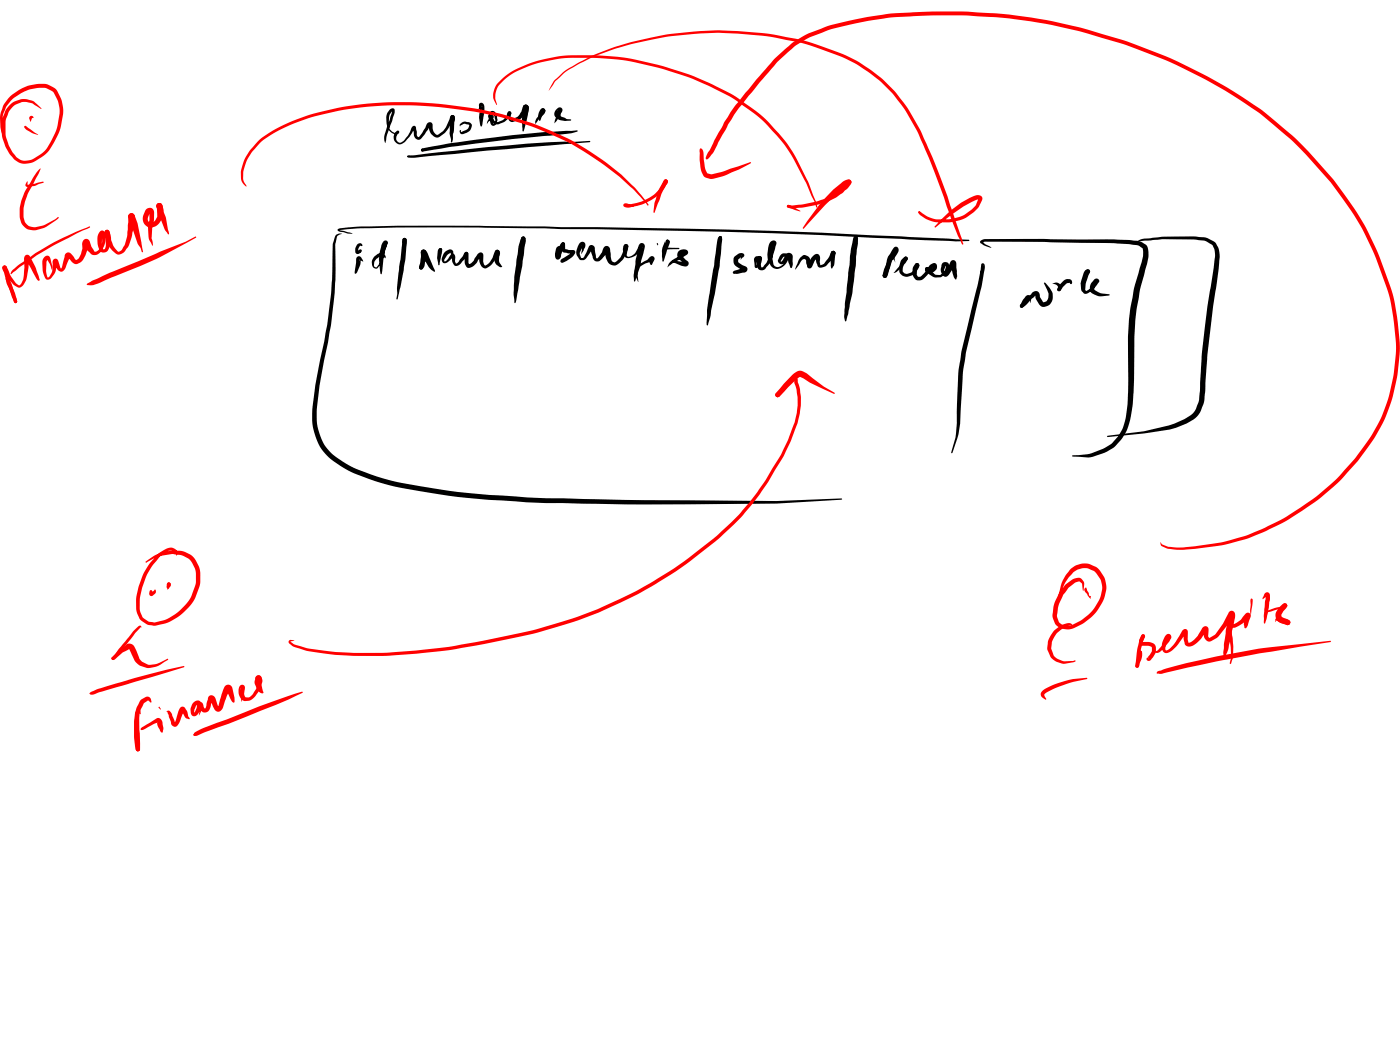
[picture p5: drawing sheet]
<svg xmlns="http://www.w3.org/2000/svg" width="346mm" height="259mm" viewBox="0 0 346 259" stroke-linecap="round" stroke-linejoin="round" font-family="sans-serif">
<g fill="#000">
<path d="M96.3 27.1a.7 .7 0 0 1 .9-.3 .7 .7 0 0 1 .3 1l-2 5.6-.4 1.9a3.1 3.1 0 0 1 0-2.5l1.7-5v-.6l.2 .2-.7 .8-.2 .7v2.8l.9 .9 .5 .2 .6-.2 .3 .2-.5 .9a1.14 1.14 0 0 0 .8 1.5l.4-.1 .8-.5 .9-1.2 .7-1.5a.65 .65 0 0 1 .4-.7 .65 .65 0 0 1 .8 .3l.3 2 .4 .4 .8-1.1 1.2-2.2a.74 .74 0 0 1 .8-.4 .74 .74 0 0 1 .6 .7l.3 1.6 .5 .7 .5 .1 1.4-1 .5-.7 1.4-3 .3-.2 .4 .1 .1 .4-1.5 2.8-.8 1.1-1.6 1.1-.5 .1-.7-.3a2.85 2.85 0 0 1-1.2-2.8l.3 .1-.4 .9-1.6 2.2a1.11 1.11 0 0 1-1.4 .3 1.11 1.11 0 0 1-.6-1.3l-.2-1.5 .3 .2-.6 1-1.5 2.1a1.7 1.7 0 0 1-2.6 .1 1.7 1.7 0 0 1 .3-2.5 .4 .4 0 0 1 .5-.2 .4 .4 0 0 1 .2 .5 .4 .4 0 0 1-.6 .2l-.5 .2-.6-.3-1.2-1.1-.2-1.3-.1-1.7 .2-.9zM100.5 38.6l.5-.2 2.9-.3a545.1 545.1 0 0 1 35.5-3.1l6.2-.2 .2 .2-.1 .1-25.2 2.1-17.9 1.7a2.16 2.16 0 0 1-2-.2zM100.6 38.6l.1-.2 .2 .3-.2 .1zM100.6 38.5h.6l-.5 .3zM104 36.9l.3-.2a273.8 273.8 0 0 1 38.2-4.5l.2 .1-.1 .2a20.6 20.6 0 0 1-6.9 1 325.8 325.8 0 0 0-23.6 2.7l-7.6 1.2-.4-.1zM104.1 36.8l.3-.1 .9 .4-1 .3-.3-.3zM111.4 28.5a.81 .81 0 0 1 .9 .3 .81 .81 0 0 1 0 .9l-.5 4.8-.3 .7-.2-.1-.3-2.2v-2.7zM113.7 30.6l.2-.2a1.22 1.22 0 0 1 1.4-.3l.4 .1a1.04 1.04 0 0 1 .8 .7 1.04 1.04 0 0 1-.3 1.1l-.6 .6-1.1 .5a.63 .63 0 0 1-.8-.2 .63 .63 0 0 1 0-.8l.2 .5 1-.4a1.38 1.38 0 0 0 1-1.3l-1.2-.3-.9 .4-.2 .2-.1-.3zM118.5 25.5a.89 .89 0 0 1 .9 .2 .89 .89 0 0 1 .2 1v1.1l-.5 3.1-.3 .4-.1-.2a6.3 6.3 0 0 1-.3-3v-1.9l.4 .2 .3-.2-.9 .9 .1-1.3zM121 27.6a1.08 1.08 0 0 1 1.2-.1 1.08 1.08 0 0 1 .5 1.1l.1 1.1-.3 1a.83 .83 0 0 1-1.1 .3 .83 .83 0 0 1-.4-1l-.2-.7 .1-.5 .3 .2 .3-.2-.3 .8-1 1 .5-1.6a.64 .64 0 0 1 .3-.9 .64 .64 0 0 1 .9 .4l-.1 2.1 .4-.2 .1-.8-.2-1-.4-.4-.2 .4 .1 .5 .7 .9 .7 .1 1.1-.4a3.1 3.1 0 0 0 1.3-2l.4-.2 .3 .1 .2 .3-.2 .4 .1-.1a4.3 4.3 0 0 1-2.6 2.3 2.09 2.09 0 0 1-2.2-.4 2.09 2.09 0 0 1-.6-2.3zM125.5 27.6l.3-.1 .4 .3-.1 1 .4 .6 1.2-.5 .5-.4 1.2-2.5a.72 .72 0 0 1 1 .2 .72 .72 0 0 1-.2 .9l.2-.2-.7 1.3-1.1 1.2-2.1 .7-.7-.2-.5-.9-.1-.6zM129.3 26a.91 .91 0 0 1 1.1 .2 .91 .91 0 0 1 .2 1.1l-.6 2.8-.8 2.4a11.8 11.8 0 0 1-.2-4.3l.1-1.5 .2 .3-.2-.4z"/>
<path d="M133.7 26.9l.4-.2a.83 .83 0 0 1 .6 .7 .83 .83 0 0 1-.4 .8l-1.4 1.4-.6 1a1.93 1.93 0 0 1 .7-2.1l.5-1.1 .1 .3-.1-.4zM133.6 27l.5-.3 .4 .2 .2 .4-1.4 2.6a2.33 2.33 0 0 1 .3-2.9zM137.4 27a.8 .8 0 0 1 1.3-.3 .8 .8 0 0 1-.2 1.3l-.4 .9-1.2 1.5 .2-.9 .6-1.3v-1a.56 .56 0 0 0 .9 .5l-.5 .5 .5 .6 1.4 .6 .9 .1 .2 .1-.2 .2-1.5 .1-1.3-.3-.8-.6a1.34 1.34 0 0 1 .1-2zM83 58l.7-.3 .8 .1-1.2 .5-.5 2.1a100.5 100.5 0 0 1-1.5 22.1l-.4 2.4a102.6 102.6 0 0 0-2.7 16.7 12.7 12.7 0 0 0 7.2 12.9 54.6 54.6 0 0 0 18.3 5.5 220.5 220.5 0 0 0 35.3 3.1l15.5 .4 37.2 .2 16.1-.6 .2 .1-.2 .2-16 1-32.7 .2-15.1-.2a345.9 345.9 0 0 1-33.4-2 102.6 102.6 0 0 1-17.9-3.6 30.5 30.5 0 0 1-10.9-5.3 14.3 14.3 0 0 1-4.6-13.2 109 109 0 0 1 2.9-16 111.8 111.8 0 0 0 2.1-24zM83.4 56.6l.8-.2 4-.4a1043.2 1043.2 0 0 1 50.3 .1 1734.5 1734.5 0 0 1 97.6 3l3.2 .1 .1 .2-.1 .1-3.2 .1-7.6-.3a1720.2 1720.2 0 0 0-90-2.7 816.4 816.4 0 0 0-52.2 0l-2.6 .3v-.2l2.9 .8 .5 .3-3.2-.6-.5-.3zM99.5 58.9a.72 .72 0 0 1 .8 .1 .72 .72 0 0 1 .2 .9l-.8 7-.8 4-.9 3.1-.1-.2 .2-1.2v-1.8zM128.8 58.6l.4-.2 .4 .1 .1 .4-.1 .3-.3 .1-.2 .3-.3-.6zM128.8 58.5a.84 .84 0 0 1 1 .3 .84 .84 0 0 1 0 1l-2.1 13a3.1 3.1 0 0 1-.5 2.1l-.2-.2-.2-1.9 .2-4.5 1.1-7.5zM138.8 59.9a.72 .72 0 0 1 .8 .3 .72 .72 0 0 1-.1 .9l.1 .6-.1-.2 2 .2a.66 .66 0 0 1 .6 .6 .66 .66 0 0 1-.4 .7l-1.7 1.4-1.2 .5-.3-.1-.1-.3 .2-.4 1.9-1.2 .7-.7 .3 .4-1.6-.2a1.01 1.01 0 0 1-1.2-.6zM164.6 59.2l.6 .1 .1 .3-.4 .5 .1-.3-.4 .2zM164.5 59.3a.61 .61 0 0 1 .9 .5l-1.5 4.7-.2 .1-.1-.1a6.9 6.9 0 0 1 .6-4.9l.3 .4-.2-.4zM177.6 58.4l.3-.1 .3 .1v.6h-.6l-.1-.3z"/>
<path d="M177.5 58.5l.4-.2 .3 .1v.6l.1-.1-.6 6.8-2.3 12.6-.7 2.1-.2-.8 .1-3.2 2.1-13.8a10.8 10.8 0 0 1 .8-4.1zM211 58.3l.6-.3 .3 .8-.6 6.7-.8 7-1.1 5.1-.4 1.6-.2 .2-.1-.2a21.7 21.7 0 0 1 .3-6.9l1.1-10.9 .6-2.6zM280.9 59.5l1.3-.5 4.7-.5 7.8-.1 3.2 .3 2.1 1.1a5 5 0 0 1 1.1 4.3l-.6 5.4a238.8 238.8 0 0 0-2.4 18.7l-.5 8.4a9.9 9.9 0 0 1-2.4 6.7 16.6 16.6 0 0 1-6.3 2.8l-6.3 .9-9.1 .9-.2-.1 .2-.2 9-1.1 6.2-1.4a11.7 11.7 0 0 0 5.9-3.1l.8-1.1 .7-2.2 .5-7.7a148.2 148.2 0 0 1 2.3-19.8l1.2-8-.2-1.7-.7-1.1-1.7-.9-2.6-.4h-7.8zM88.3 60.3a.65 .65 0 0 1 .7-.2 .65 .65 0 0 1 .5 .6l-.6-.1-.4 .8v.7l-.1-.1a.47 .47 0 0 1 .5-.5 .47 .47 0 0 1 .4 .5l-.4 .4-.1-.4 .4 .2-.3 .3a.65 .65 0 0 1-.8 .2 .65 .65 0 0 1-.4-.7l.1-.8zM88.2 63.5a.93 .93 0 0 1 1.4 .7l.1 .4-1-.5v.2l.3-.3-.1 1.5-.7 1.7-.4 .4h-.2l.3-3.6zM94.8 59.6a.62 .62 0 0 1 .9 0 .62 .62 0 0 1-.1 .9l-.6 1.5a8.9 8.9 0 0 1-1.7 4.1 .91 .91 0 0 1-.9 .1 .91 .91 0 0 1-.5-.8 2.18 2.18 0 0 1 .9-2.3l.3-.3a1.31 1.31 0 0 1 2.1 .8l-.1 .2-.4-.4h-1l-.7 .5a1.83 1.83 0 0 0-.7 1.5l.2 .5 .5 .1 .9-1.3 .5-1.6 .4-3.2a.48 .48 0 0 0 .2 .6 .48 .48 0 0 0 .6-.1l-.6 2-.6 4.5-.3 .9-.3-.9-.2-3.2 .6-3.1zM99.5 58.9l.4-.2 .3 .2 .2 .3-1.1 1.6v-1.1zM104 61.9l.6-.3 .5 .2 .2 .5-.5 3.4-.4 .7-.4 .2-.4-.2-.1-.3 .4-.5-.2 .1zM104.1 61.8l.8-.1 .6 .7 1.9 4.6-.1 .2-.7-.5a7.9 7.9 0 0 1-2.2-3.5l-.3-.4 .3 .1-.3-.2-.2-.4zM104.5 63.7a.61 .61 0 0 1 1-.1 .61 .61 0 0 1-.4 1l-.3-.6 .4 .3-.7 1.7-.1-.2-.1 .6-.3 .2a.71 .71 0 0 1-.4-1.2zM108.5 61.4l.5-.1 .2 .4-.1 .3h-.6l-.2-.3zM108.5 61.4l.3-.1a.55 .55 0 0 1 .2 .9l-.2 1-.4-1.4z"/>
<path d="M108.3 61.5l.5-.2 .3 .1 .1 .3-.2 .4 .2-.2-.8 3.6-.5-1.7 .2-1.7zM109.9 62.2a1.21 1.21 0 0 1 2-.2l.1 1-.4 .8-.1-.8-.3-.5a2.65 2.65 0 0 0-1.4 1.5l-.1 .5a.44 .44 0 0 0 .7-.3l.9-1.2a.71 .71 0 0 1 .9-.2 .71 .71 0 0 1 .2 1v.8l.3 .5 .5-.4 1.4-2.1a.61 .61 0 0 1 .9-.3l.1 .4-.1 .3-.3 .1 .2-.1-.5 .9-.8 .7a1.3 1.3 0 0 1-2 .8l-.4-.7-.2-1.3h.5l-.7 .7a1.71 1.71 0 0 1-1.8 .8l-.2-.1a1.68 1.68 0 0 1 .2-2.1zM114.8 62.3l.4-.1a.95 .95 0 0 1 .5 1.3v1.3l.2 .6-.2-.1a2.89 2.89 0 0 0 1.8-1.8l.2-.4a.91 .91 0 0 1 .7-.7 .91 .91 0 0 1 .9 .4v1.8l.2 .7 .3 .3 1.2-1 1.4-2.8 .4-.1 .4 .1 .2 .4-.2 .5-.4 .1 .4-.1h-.2a6.5 6.5 0 0 1-2.8 3.5 1.19 1.19 0 0 1-1.6-.9l-.3-1v-1.3l.2 .3h.4l-.8 .9a2.66 2.66 0 0 1-2.8 1.9l-.5-1.1-.1-2.2 .2 .3-.2-.4zM122.4 61.8l.4-.1a1.05 1.05 0 0 1 .5 1.6v1.3l.7 1.2-.2 .2-1.2-.6-.4-.8-.2-1.2 .2-1 .3 .4-.3-.6zM137.9 60.9h.4v.2l-.4 .1zM137.5 61a.5 .5 0 0 1 .9 0l-.3 .3h.2l-.3 1.4v.7l-.4-.1 .8-2.9 .4-.5h.6l.1 .3-.5 .9-.5 2.1a.77 .77 0 0 1-.7 .9 .77 .77 0 0 1-.7-1l.2-1.5zM143.2 60a.86 .86 0 0 1 1.2 0 .86 .86 0 0 1 0 1.2l-.9 1.6 .3-1.9-.2-.3 .4 .1-.8 1.7 .3 1.3h.5l.3-.3 1.2-2.6a.81 .81 0 0 1 1-.2 .81 .81 0 0 1 .4 .9l.4 2.3h.3l1.1-1.5 .3-.9a.94 .94 0 0 1 1.2-.6 .94 .94 0 0 1 .5 1.3l.3 2a.75 .75 0 0 0 1.1 .5 4.6 4.6 0 0 0 2-3.4l.1-.8 .4-.1a1.04 1.04 0 0 1 .3 1.6 5.3 5.3 0 0 1-3.1 3.7 2.19 2.19 0 0 1-2.2-2.1l-.4-1.7a.53 .53 0 0 0 .9 .1l-1.2 1.7a1.45 1.45 0 0 1-2.1 .7l-.4-.6-.6-2.3a.27 .27 0 0 0 .3 .2 .27 .27 0 0 0 .2-.2l-1.4 2.2a1.19 1.19 0 0 1-1.9 .3l-.6-.9-.1-.8 .4-1.3zM154.2 60.4l.4-.1 .4 .1 .2 .4-.4 2.2 .2 .4a2.15 2.15 0 0 0 1.9-1l.8-1.8a.79 .79 0 0 1 1-.5 .79 .79 0 0 1 .5 1l-1 4.5-1.5 4-.2-.2v-1.5l.5-3.6 .9-3.5a.45 .45 0 0 0 .3 .4 .45 .45 0 0 0 .5-.2l-1.3 1.7a2.75 2.75 0 0 1-2.8 .9l-.5-.6-.3-1.3zM157.1 65.8l2.7-1.6 .7-.8a.65 .65 0 0 1 .8-.1 .65 .65 0 0 1 .3 .8l-.8 1.3-.4-.7v-.9a.48 .48 0 0 0 .2 .5 .48 .48 0 0 0 .5 .1l-1.8 .7-1.7 1.2-.2 .7 .2 2.6-.6-1.2-.3-1.3zM162.3 60l.2 .3-.1 .3-.2-.4zM163.6 61.7l1.3-.5h2.7l.2 .2-.2 .1zM167.6 62a1.47 1.47 0 0 1 2.3 .2l-.3 .7-3.4 2.1-1.4 1a2.98 2.98 0 0 1 2.1-2.3l2.1-1.6-.1 .4 .2 .3h-.6l-.1 .2 .9 1.1a.88 .88 0 0 1 .7 .7 .88 .88 0 0 1-.4 1l-1.3-.2-2-.8-.3-.3 .4-.2 2.9 .5-.1 .4a4.6 4.6 0 0 1-1.9-1.9v-.7z"/>
<path d="M177.6 58.4l.3-.1 .4 .3-.6 2.4-.2-2.3zM181.4 63.4l.6-.5a1.01 1.01 0 0 1 1-.4 1.01 1.01 0 0 1 .8 .7l-.9 1 .2-1.2 .1 .4-1 .8 .1-.2 .1 .8 1.2 .8a1.06 1.06 0 0 1 1 .8 1.08 1.08 0 0 1-1.4 1l-1.9 .2-.3-.3 .4-.4 1.7-.6h.5l-.1 .2 .2 .3a5.2 5.2 0 0 1-2.4-1.6l-.2-1.2zM186.4 63.5a.54 .54 0 0 1 .9 0 .54 .54 0 0 1-.1 .8l-.5 .5-.2-1 .2 .2h.3l-.1 .2-.1 1.5-.1-.1 .3-.8-.1-.9 .2-.5 .4-.2a1 1 0 0 1 .5 1.6 1.5 1.5 0 0 1-1.5 1.3l-.3-2zM190.3 59.7a.8 .8 0 0 1 1.2-.2 .8 .8 0 0 1 .1 1.2 10.1 10.1 0 0 1-2.5 5.6 1.12 1.12 0 0 1-1.1 .5 1.12 1.12 0 0 1-.9-.8l-.2-.3a2.27 2.27 0 0 1 .4-2.4l.7 .1 .2 .5-.3 .7v1.3h.6a5.7 5.7 0 0 0 1.6-3.2l.5-2.7a.58 .58 0 0 0 .7 .6l-.6 2.8 .3 1.7a1.31 1.31 0 0 0 1.1 .9 1.31 1.31 0 0 0 1.3-.7l.6-1v-1l-.5 .1-.8 1 .2 .2 .1-.1 .9-1.2a.95 .95 0 0 1 1.5-.7l.3 .6 .1 2-.2 .8-.2 .2-.8-1.8v-1.1l.1 .3 .3-.1a3.1 3.1 0 0 1-2.1 1.7l-.5-.2a.74 .74 0 0 1-.1-1.1l.5-.9 .7-.4 1 .2 .2 1a2.92 2.92 0 0 1-3.7 2.4l-.4-.3a4.3 4.3 0 0 1-1.1-3.5l.3-1.8zM197.7 63.6l.6-.6h.6a1.44 1.44 0 0 1 1.2 1.6l.2 1a.41 .41 0 0 0-.7-.2l.5-1.3a1.69 1.69 0 0 1 2.1-1.2 2.36 2.36 0 0 1 .3 1.9v.7l1-.3 1.1-1.5 .7-1.6 .5-.2 .4 .2 .1 .4-.1 .4v-.1l-1.4 2a2.47 2.47 0 0 1-2.4 1.3l-.4-.3-.4-1-.2-1.2 .4 .2-.6 .6-.5 1a.73 .73 0 0 1-.6 .9 .73 .73 0 0 1-.8-.6l-.3-1.5-.5-.3 .3-.1-.8 .4-1.6 2.4 .8-2.3zM205.3 62.1l.5-.2 .3 .2 .2 .4-.3 2.8-.6 1.1-.2-.6-.2-2.5zM220.8 61.1a.76 .76 0 0 1 1 .1 .76 .76 0 0 1 0 1l-1.3 2-.2-.1 .6-2.3 .3 .2 .4-.2-1 1.7-1.5 4.6v-.1l-.2 .5-.4 .1-.4-.1-.1-.6 .4-1.6 1.3-3.3zM223.3 63.5l.4-.1a.84 .84 0 0 1 .4 .7 .84 .84 0 0 1-.4 .8 6.5 6.5 0 0 1-3 2.5l2.3-2.9zM219.7 62.9a.75 .75 0 0 1 .9-.1 .75 .75 0 0 1 .3 .9l.2 1.1-1-1.5 .3 .2-.3 .7-.8 3.3a.92 .92 0 0 1-1.2 1l-.1-.4 .7-2.2 .4-2zM222.7 64l.9-.6 .4 .1 .2 .3-.9 1.1-.3 1.3-.1 .9 .4 .3 .5 .2 1.1-.2a2.61 2.61 0 0 0 1.1-1.8v.2l.1-.7 .4-.1a.93 .93 0 0 1 .5 .8 .93 .93 0 0 1-.4 .8 2.98 2.98 0 0 1-2.7 1.8 1.94 1.94 0 0 1-1.8-2.8zM226 65.2l.5-.2 .4 .1 .1 .4-.6 1.1v1.2l.3 .6 .9-.3 .8-.8 1.1-1.7a1.08 1.08 0 0 1 1.8-.2 1.34 1.34 0 0 1-.6 1.6l-1 .4a.97 .97 0 0 1-1.3-1l.2-.3 .4-.2 .4 .2 .1 .4v-.2l.1 .2-.3-.1 .8-.1 .4-.3-.1-.2 .4 .1-.5 .3-.5 .6a4.1 4.1 0 0 1-2.6 2.4 1.5 1.5 0 0 1-1.8-1.5v-1.5zM228.6 66.1l.4-.2 .3 .2 1.6 1.7 1.3 .1 1.1-1 .2-.8v-.6l-.3 1.2 .3 .8 1.2-2.8a.77 .77 0 0 1 1-.4 .77 .77 0 0 1 .5 .9l.2 3.1-.4 .8-.4-.6-.3-.9-.4-2.4a.52 .52 0 0 0 .9 0l-1.4 2.5a.9 .9 0 0 1-.8 .7 .9 .9 0 0 1-.9-.6l-.3-.8-.1-.7a1.39 1.39 0 0 1 1-1.6 .82 .82 0 0 1 1.1 .8l-.1 .7-.4 1-1.2 1a2.9 2.9 0 0 1-2.6 0l-1.6-1.4-.1-.3z"/>
<path d="M242.4 65.1a.61 .61 0 0 1 .7 .2 .61 .61 0 0 1 .1 .7l-.8 4.8-3.9 16.2-.3 2.3a39.6 39.6 0 0 0-.7 8.1l-.2 2.6a28.4 28.4 0 0 1-2.1 11.8l-.2 .2-.1-.2a22.8 22.8 0 0 0 1.4-10.3v-1.5a59.4 59.4 0 0 1 .8-10.9l.3-2.3 4-16.2 1-5 .3 .2 .2-.2-.7 1.8zM242.1 59.5l1.1-.5h14.6a151.3 151.3 0 0 0 15.5 .1l6.4 .3a4.1 4.1 0 0 1 3.6 1.5 7.5 7.5 0 0 1-.2 4.9l-.6 2.3a42.5 42.5 0 0 0-1.8 7.9l-.4 3.3-.2 7.3a89.8 89.8 0 0 1-.8 15.9l-.5 2.2a10.1 10.1 0 0 1-2 3.9l-1.7 1.8a14.6 14.6 0 0 1-5.8 2.5l-4.4-.1-.2-.2 .2-.2a15.1 15.1 0 0 0 9.6-2.8l1.5-1.7a15.1 15.1 0 0 0 2.5-8.3l.1-10.7a61.9 61.9 0 0 1 3.1-23.5l.6-2.1v-1.9l-1.6-.9-5.6-.4-26.2-.4h-5.7l-.6 .2-.1-.3 .8 .7 1.5 .9-2.1-.8a.69 .69 0 0 1-.6-.9zM254.9 72.3a1.12 1.12 0 0 1 1.4-.3 1.12 1.12 0 0 1 .5 1.4l.9 1.3 .7-.3 .4-.8 .1-1.1-1.1-2.5 .1-.3 1.3 1.4 .7 1.3a3.1 3.1 0 0 1-.3 2.4l-.5 .6-.8 .3a1.47 1.47 0 0 1-2-1.1l-.5-.9-.2-.8 .2 .1-1.1 .9-1.6 1.7-.7 .4-.4-.1v-.6l.9-.8zM253.3 73.1a.8 .8 0 0 1 1.1-.1 .8 .8 0 0 1 .2 1.1l-.2 .7-.2-.8-.3-.4 .1 .1-1.3 2.1-.4 .2-.3-.1-.1-.6zM259.8 70a1.56 1.56 0 0 1 2.1 .3l.2 .6a.94 .94 0 0 1-.6 1l-.3-.1-.1-.3 .2-.7-.2-.3zM262.5 69.5l.8-.5 .8-.1a.7 .7 0 0 1 .6 .5 .7 .7 0 0 1-.2 .8l-.5-.4 .1 .1h-.6l-1.1 1.1a.9 .9 0 0 1-1.2 .8l-.1-.3 .1-.4zM268.2 66.6l.4-.1 .4 .1 .2 .5-1.5 2.4-.8 .5zM268 66.7l.6-.2 .4 .1 .2 .5-1.1 3-.2 1.3 .3 .5a5.1 5.1 0 0 0 2.5-2.7 .29 .29 0 0 0-.1 .4 .29 .29 0 0 0 .4 .1l-.6 .9-.2 .9 1.6 .9 2.1 .3 .2 .1-.2 .2-1.8 .2a3.9 3.9 0 0 1-2.7-1l-.3-.7a2.29 2.29 0 0 1 .5-1.8l.5-.6a.69 .69 0 0 1 1.1-.2 .69 .69 0 0 1-.1 1.1 4.6 4.6 0 0 1-3.2 2.5l-.5-.4a3.9 3.9 0 0 1-.2-3.3l.4-1.5z"/>
<circle cx="104.3" cy="37" r=".35"/>
<circle cx="111.7" cy="28.9" r=".51"/>
<circle cx="129.8" cy="26.6" r=".72"/>
<circle cx="134.1" cy="27.3" r=".6"/>
<circle cx="99.9" cy="59.2" r=".5"/>
<circle cx="129.2" cy="58.9" r=".51"/>
<circle cx="104" cy="66.1" r=".5"/>
<circle cx="104.6" cy="62.3" r=".67"/>
<circle cx="139.1" cy="60.2" r=".43"/>
<circle cx="187.5" cy="63.9" r=".65"/>
<circle cx="205.8" cy="62.5" r=".58"/>
<circle cx="218.5" cy="68.1" r=".57"/>
<circle cx="223.7" cy="63.8" r=".49"/>
<circle cx="226.5" cy="65.5" r=".54"/>
<circle cx="229" cy="66.5" r=".56"/>
<circle cx="252.3" cy="75.6" r=".45"/>
<circle cx="261.5" cy="71.5" r=".43"/>
</g>
<g fill="#f00">
<path d="M36 138.7l.3-.3a11.3 11.3 0 0 1 6.3-2.5l2.8 .3a5.6 5.6 0 0 1 3.9 4.4 11.9 11.9 0 0 1-6.3 12.3l-2.1 1-2.8 .6-1.7-.3-1.9-1.3a7.1 7.1 0 0 1-.9-5 17.1 17.1 0 0 1 6.3-11.8l1-.5a1.76 1.76 0 0 1 2.9 1.1l-.3 .6v-.8l-.3-.3a1.65 1.65 0 0 0-1.9 0 13.2 13.2 0 0 0-5.1 6 15.1 15.1 0 0 0-1.6 8.8l.8 1.6 1.3 .9 1.4 .2a12.4 12.4 0 0 0 10.3-10l-.1-2.9-1.3-2.4-.5-.5-1.4-.7-2.6-.4a11.3 11.3 0 0 0-6.3 2.1l-.3-.1z"/>
<path d="M33 155.8l1.2-1.2 .4-.1 .3 .1v.4l-.3-.2-5.6 7.1-.8 1h-.6v-.6z"/>
<path d="M29.6 160.3l1.4-1a1.35 1.35 0 0 1 2.2 .5l1.3 3 .5 .6 1.6 .7a7 7 0 0 0 4.7-1.4l.2 .2a9.1 9.1 0 0 1-4.7 2.1l-2.3-.7a3.4 3.4 0 0 1-1.5-1.7l-1.1-2.4-.2 .2a8.7 8.7 0 0 0-3.5 2.5h-.5l-.2-.3 .1-.3h.5l-.3-.1z"/>
<path d="M37 145.8h.5l.2 .7-.2-.2h-.2l1-.8 .2 .2v.7l-.7 .6a.57 .57 0 0 1-.6 .1 .57 .57 0 0 1-.4-.6z"/>
<path d="M41.5 143.9h.5l.2 .6-.5 .8-.4 .3-.1-1.2z"/>
<path d="M41.4 144l.3-.2 .4 .2-.1 .7-.2 .1-.5-.3z"/>
<path d="M22.3 170.9l1.9-.8 2.2-.6a209.3 209.3 0 0 1 19-5l.2 .1-.2 .2-22.1 6.6a.93 .93 0 0 1-1.3-.1z"/>
<path d="M33.7 175.5l.3-.1a.48 .48 0 0 1 .5 0 .48 .48 0 0 1 .2 .5v.5l-.6-.4 .3 .2 .2 8.8-.2 .4-.3 .2-.4-.2-.2-.4-.2-4.9 .1-3.7z"/>
<path d="M34.7 172.9l1.2-.7a.92 .92 0 0 1 1.4 .4l.1 .8-.1 .1-.8-.5-1 .6-1 2.6a31.2 31.2 0 0 0-.1 7.8l.2 1-.2 .4-.3 .2a1.42 1.42 0 0 1-.8-1.6 20.6 20.6 0 0 1 .5-9.3z"/>
<path d="M34.9 179.8l.6-.1-.4 .6-.4-.3z"/>
<path d="M34.9 179.8l3.5-2.2a1.1 1.1 0 0 1 1.3-.1 1.1 1.1 0 0 1 .4 1.3l.2 1.2-.1 .7-.2 .2-.4-.3-.6-1.3-.3-.9h.3l-.9 .3-2.7 1.5h-.6z"/>
<path d="M41.1 175.6a.87 .87 0 0 1 .9 0 .87 .87 0 0 1 .5 .8l.6 2 .2 .2h-.2l1-3.2a.89 .89 0 0 1 .8-.9 .89 .89 0 0 1 1 .7l.4 .7 .1 1a.42 .42 0 0 1 .4 .3 .42 .42 0 0 1-.1 .4l-.9-.3-1.2-1.7 .4 .2 .5-.2-.8 1.7a2.13 2.13 0 0 1-1.7 2.2 1.22 1.22 0 0 1-.8-1.3l-.8-2.3z"/>
<path d="M47.8 173.5a1.15 1.15 0 0 1 1.4-.5 1.15 1.15 0 0 1 .6 1.4l-.1 1.2-.6 1.1 .1-.7a2.27 2.27 0 0 0-.4-2.2l.1 .1-.5 .4-.4 .9v.9l.6-1.3 .1-.6a.84 .84 0 0 1 1-.8 .84 .84 0 0 1 .6 1.1l.2 .5 .2-.1 .6-2.2a.94 .94 0 0 1 .9-1 .94 .94 0 0 1 1 .8l.8 2.2h-.3l1.7-5a1.05 1.05 0 0 1 1-.6 1.05 1.05 0 0 1 1 .7l.5 2.5v1l-.2 .2-.5-.4-1.3-2.8a.45 .45 0 0 0 .4 .3 .45 .45 0 0 0 .4-.2l-.7 1.4-.9 2.9a1.12 1.12 0 0 1-.9 1 1.12 1.12 0 0 1-1.2-.5l-1-2.3h.4l.1-.3-.4 1.6a1.52 1.52 0 0 1-2.1 1.6l-.6-.7-.3-.8a.51 .51 0 0 0 .7 .1l-.1 .4a2.59 2.59 0 0 1-1.7 2.1 .93 .93 0 0 1-.9-1.1v-1z"/>
<path d="M59.3 169.3a.83 .83 0 0 1 1.1 .2 .83 .83 0 0 1 0 1l-.3 1.6-.5 1.2a7.3 7.3 0 0 0-.1-3.3l-.1 .1a.52 .52 0 0 0 .9 0l-.1 1 .2 .8 .2 .3h.6a1.48 1.48 0 0 0 1.3-.8l.8-1.4 .3-1.7-.2-.2 .4 .2a.78 .78 0 0 1-.7-.9 .78 .78 0 0 1 .9-.7 .78 .78 0 0 1 .7 .9v1l-.5 1.6-.6 .9a3 3 0 0 1-3.5 1.9 2.75 2.75 0 0 1-.8-3.7z"/>
<path d="M63.3 167a.76 .76 0 0 1 1.1 0 .76 .76 0 0 1-.2 1.2l.4-.5-.2 .9v-.2l.7 2.5-.3 .3-.6-.2-.5-.5-.8-1.6v-.7z"/>
<path d="M47.9 181.2l.6 .1-.3 .4-.4-.1z"/>
<path d="M48 181l2.3-1.3 13.7-5.2 8.9-3.2 1.7-.5 .2 .1-1.7 .9a346.6 346.6 0 0 1-22.7 9.1l-2 .9-.6-.2-.1-.2z"/>
<path d="M71.4 158.2l.4-.2 .9 .2-.9 .2 .4 .4a22.4 22.4 0 0 0 7.7 1.9 116.7 116.7 0 0 0 28.5-.7l10.9-1.8a139.2 139.2 0 0 0 29.3-8.2 101.9 101.9 0 0 0 34.7-23.9l3.7-4.5 2-3 3.4-5.5a44.6 44.6 0 0 0 4.4-11.2l.2-3.1a14.6 14.6 0 0 0-.9-4.6l-.1-.7 .2 .1-3.7 4.3-.5 .2-.4-.2-.1-.4 .1-.4 .6-.1-.3 .1 3-3.5a1.16 1.16 0 0 1 1.7-.7l.4 .7v.8a14.7 14.7 0 0 1 .7 6.2 26.1 26.1 0 0 1-2.4 8.3l-1.8 3.9-2.1 3.2a62.8 62.8 0 0 1-18.6 20.7 110.4 110.4 0 0 1-47.5 21.1 149.5 149.5 0 0 1-42.6 3.9l-2.9-.4a20.8 20.8 0 0 1-7.8-2l-.7-.6z"/>
<path d="M195.7 92.5a2.61 2.61 0 0 1 2-1l.2 .1a6.2 6.2 0 0 1 2.8 1.8l2.8 2.1 2.6 1.5 .1 .1-.3 .2a51.7 51.7 0 0 1-8.3-4.2h-.2a13.5 13.5 0 0 0-3.8 3.7l-1.2 1.2-.4 .1-.4-.2-.2-.4 .2-.5z"/>
<path d="M264.3 140.6a5 5 0 0 1 6.3-.6 6.6 6.6 0 0 1 1.5 8.9 12.2 12.2 0 0 1-8.4 6.5 3.4 3.4 0 0 1-3.8-3.8l.5-2.8 1.2-2.5 .6-.7a6 6 0 0 1 2.4-2.4 1.89 1.89 0 0 1 2.6-.2l.3 .5a2.64 2.64 0 0 1 0 2.5l-.3-1.9-.7-.5-1 .3-1.6 1.2-1.3 1.8-1.1 2.4-.5 2.8 .5 1.5 .8 .6a3.3 3.3 0 0 0 2.9-.1 10.9 10.9 0 0 0 7-9.4 5.4 5.4 0 0 0-1.9-3.6l-.2-.1a3.9 3.9 0 0 0-2.6-.7l-1.3 .3-1 .6-1.3 1.4a16.3 16.3 0 0 0-2.3 4.7l-.2-.2a10.3 10.3 0 0 1 2.3-5.7z"/>
<path d="M260.3 155.7l.9-.7a3.5 3.5 0 0 1 3.4-.9l.3 .5-.6-.2-1.3 .5-1.8 1.3a5.3 5.3 0 0 0-1.5 3.2l-.1 .8 .6 1.6 .9 .9 1.6 .6 2.2-.1 .6-.1 .1 .1-.6 .4-2.3 .3-2.2-.7a3.8 3.8 0 0 1-1.8-2.6l-.1-.3a5.9 5.9 0 0 1 1.7-4.6z"/>
<path d="M267.9 145.2l.3-.1 .1 .1 1.1 2.6-1.5-1.8-.1-.4z"/>
<path d="M257.4 170.6l2.2-1.3 2.5-.9a19.7 19.7 0 0 1 6.3-1l.1 .1-.1 .2-3.3 .7a18.9 18.9 0 0 0-7.2 3.1l.5 1.2-.2 .1-.6-.4a1.05 1.05 0 0 1-.2-1.8z"/>
<path d="M281.3 160.7l.5 .1 .2 .3-1.1 1.2-.1-.1 .1-.7z"/>
<path d="M281.2 160.8l.3-.2 .4 .3a7.9 7.9 0 0 1-.6 3.6l-.5 .4-.3-.1-.1-.3 .2-.4-.2 .1z"/>
<path d="M282 156.7l.3-.1a.76 .76 0 0 1 .2 1.3l-.8 2.5-.5 4.1-.1 .3-.3 .1-.4-.2-.1-.3 .5-3.9 .5-2.2z"/>
<path d="M282 156.7l.6 .1a1.77 1.77 0 0 1-.4 1.5v.5l-.3-.3h1.5a1.7 1.7 0 0 1 2 1.5v1.1l-.5 .9a1.57 1.57 0 0 1-1.4 1.2l-.4-.3 .1-.4 .2-.1 .2 .2-.1-.3 .9-1.5v-1l-.8-.3h-1.3a.96 .96 0 0 1-1-.4 .96 .96 0 0 1 0-1.1z"/>
<path d="M288 156.8a.75 .75 0 0 1 1 0 .75 .75 0 0 1 0 1l-1.4 2.1-1.1 1a1.24 1.24 0 0 1-1.6 .1l1-.4 .8-.9 1.6-2.6-.1 .4 .6 .1-1 1.7v1.1l.3 .2a5.5 5.5 0 0 0 2.4-2.4l1.3-2.2a.79 .79 0 0 1 1-.6 .79 .79 0 0 1 .5 1.1l.2 2.3-.1-.1 .6-.1 .9-.7 .8-.9 1-1.6a.89 .89 0 0 1 1.1-.7 .89 .89 0 0 1 .6 1.2l-.1 1.2 .3 .4 1.6-1a21.4 21.4 0 0 0 3.1-5 .9 .9 0 0 1 1.1-.6 .9 .9 0 0 1 .6 1.2l-1.7 8.3-.9 2.4-.3-1.6 .1-2 1.3-7.4a.63 .63 0 0 0 .4 .5 .63 .63 0 0 0 .7-.2l-3.6 5-1.8 1.2a1.33 1.33 0 0 1-1.9-1.3l-.1-1.6 .3 .4h.4a7.2 7.2 0 0 1-4 3.9 1.06 1.06 0 0 1-1.4-1.1l-.3-2.6 .3 .3 .3 .1-1.6 2.4a4.7 4.7 0 0 1-3.3 2.5l-.3-.1a1.15 1.15 0 0 1-.6-1.1 4.2 4.2 0 0 1 1-3.3z"/>
<path d="M303.3 154.3l.2-.1a2.59 2.59 0 0 0 2.4-.7l.5-.5 .9-1.1a.81 .81 0 0 1 1-.6 .81 .81 0 0 1 .5 1.1l-.6 1.7a.88 .88 0 0 1-.8 1l-.2-1.2 .3-1.9a.58 .58 0 0 0 .9 .6 6.8 6.8 0 0 1-4.2 2.4l-.4 .1 .3-.3v.9l.5 3.9-.1 2.7-.7 1.7-.1-.2 .3-1.3-.1-2.7-.7-3.9-.1-1.1z"/>
<path d="M308.9 147.9h.3a1.23 1.23 0 0 1 .1 1.4l-.4 2.5-.2-1.1 .1-2.6 .3 .1-.3-.2z"/>
<path d="M312.4 146.5a.72 .72 0 0 1 .9-.2 .72 .72 0 0 1 .3 .9l-.5 4.2-.8 2.6-.2-.3v-1.9l.5-4.8 .3 .2-.1-.1-.6 .6a.22 .22 0 0 1-.3 .2 .22 .22 0 0 1-.1-.4z"/>
<path d="M317 149l.3-.1 .4 .2 .2 .5-.5 .6a9.2 9.2 0 0 0-2.5 3.4h-.1a9.1 9.1 0 0 1 2-4v-.3z"/>
<path d="M316 149.9l.9-.8 .4-.2 .4 .2a1.55 1.55 0 0 1-.8 1.8l-.5 .9 .1 .5 .4 .2a2.18 2.18 0 0 1 1.8 1.2l-.2 .5-.5 .2a3.7 3.7 0 0 1-2.8-1.5 2.53 2.53 0 0 1 .8-3z"/>
<path d="M315 152.8l.5-.1 2.8 .4 .4 .6-.2 .5-.8 .1-2.7-1.1z"/>
<path d="M312.4 151.1l2.7-1 1.5-.2 .2 .2-.4 .2-4.1 1.1z"/>
<path d="M285.7 165.9l1.6-.6a133.1 133.1 0 0 1 15.5-3.6l5.6-1.1a101.5 101.5 0 0 1 12.8-1.6l7.3-.8 .2 .2-.1 .2a462.6 462.6 0 0 0-40.2 7.4l-2.1 .4h-.5l-.2-.2z"/>
<path d="M191.3 14.5l2.3-2.1a19 19 0 0 1 7-4.5 67.6 67.6 0 0 1 18.2-4.4 138.9 138.9 0 0 1 57.8 6.2 127.5 127.5 0 0 1 36.1 18.4 94.5 94.5 0 0 1 25.2 29.3 94.7 94.7 0 0 1 6.5 17.5l.6 3.4a42.9 42.9 0 0 1-10.5 36.4 61.8 61.8 0 0 1-24.4 17.5 51.2 51.2 0 0 1-15.7 3.4l-3.3 .2-2.7-.3-1.6-.7-.3-.9 .5 .5 1.4 .6 2.4 .2a55.4 55.4 0 0 0 31.6-10.8 55 55 0 0 0 12.1-11.1 41.1 41.1 0 0 0 8.7-16.4 42.6 42.6 0 0 0 .6-20.1 40.4 40.4 0 0 0-3.2-10.8 66 66 0 0 0-11.3-20.1 97.9 97.9 0 0 0-31.5-26.2 136.1 136.1 0 0 0-72.4-15.7 88.3 88.3 0 0 0-19.9 3.1l-4.6 1.7a18.4 18.4 0 0 0-6.6 4.3l-2.4 2.2-5.8 7a49.5 49.5 0 0 0-6.3 8.5l-3.7 6.9-1.2 1.5-.3 .2-.3-.1v-.3l.5-1.3 4.1-7.7a92.7 92.7 0 0 1 8.6-11.1z"/>
<path d="M172.8 36.8l.3-.1a1.92 1.92 0 0 1 .7 2l.4 3.3 .5 .8 .9 .2 3-.7 6.7-2.3 .2 .2a33.7 33.7 0 0 1-6.5 3.2l-3 .8-1.6-.3a2.78 2.78 0 0 1-1.4-2.7l-.2-1.8z"/>
<path d="M2.6 23.7a11.1 11.1 0 0 1 8.8-2.9l2.2 1a8.5 8.5 0 0 1 1.9 7 16.4 16.4 0 0 1-4.6 9.6l-1.9 1.2a4.4 4.4 0 0 1-6.5-1.4l-.7-1.2a10.5 10.5 0 0 1-1.3-6.9l.5-2a5.2 5.2 0 0 1 3.1-3.2l1.8-.5 2.1 .5 2.2 1.9-.1 .1-2.1-1.4-1.4-.3h-1.2l-1.4 .6a4.9 4.9 0 0 0-2.2 2.8l-.4 1.1a10.1 10.1 0 0 0 .6 5.6l1 2.2 1.2 1.4a3.6 3.6 0 0 0 4.8-.2l1.6-1.1a15.6 15.6 0 0 0 4.1-10.8l-.4-2-1.2-2.1a4.5 4.5 0 0 0-3.9-1 10 10 0 0 0-7.8 5l-.6 1.3-.2 1.1-.1 2.8 .4 1.3-.2 .2-.6-2v-3.1l.8-2.5z"/>
<path d="M9.6 41.9l.4-.3-.5 1.3-2.6 4.9-.6 1.6a9.1 9.1 0 0 0-.2 5.4 2.48 2.48 0 0 0 2.7 1.3 10.2 10.2 0 0 0 5.1-2.2l.4-.3 .2 .1-.7 .8a9.5 9.5 0 0 1-5.1 2.4 3.4 3.4 0 0 1-3.8-3.5v-2.4l1-3.2 2.3-3.9z"/>
<path d="M6 31.1h.4l3 2.1-1.7-.5a3.2 3.2 0 0 1-1.8-1.4z"/>
<path d="M7.4 28.8a.55 .55 0 0 1 .5-.2 .55 .55 0 0 1 .4 .4l-.4 .1-.4 1-.3-.9z"/>
<path d="M6.7 44.8l.1 .1v.8l3.8-.9 .2 .2-2.1 .9-.8 .1a1.06 1.06 0 0 1-1.6-.4z"/>
<path d="M3.1 66.7l2.1-1.7a66.8 66.8 0 0 1 16.6-9l.3-.1 .2 .1-.3 .3a87.5 87.5 0 0 0-16.5 9.2l-2.8 2.2-.1-.2z"/>
<path d="M1.5 68.6a3.4 3.4 0 0 1 1.5 2.2l.7 1.7 .6 2a.5 .5 0 0 1-.7 .2 .5 .5 0 0 1-.3-.6l-1.6-4-.4-1.3z"/>
<path d="M.9 65.6l.6 .1 .1 .7v-.2l.3 .8 .5 1.9 1.8 5.5-.1 .4-.2 .1-.4-.3-.6-1.3-2.3-6.7v-.6z"/>
<path d="M.8 65.7l.3-.1 .5 .2a13.2 13.2 0 0 0 2.3 4.1l.8 .6 .2-.1a4 4 0 0 0 1-2.9v-3.6a.81 .81 0 0 1 .5-.9 .81 .81 0 0 1 1 .4l1.5 3 .9 2.6-.1 .3-.4-.1-.3-.4-2.7-4.8a.54 .54 0 0 0 .9-.1l-.4 3.7a3.8 3.8 0 0 1-1.9 3.4l-.7-.2a8.7 8.7 0 0 1-3.5-4.4l.3 .2-.4-.5z"/>
<path d="M11 63.4a.83 .83 0 0 1 1-.2 .83 .83 0 0 1 .5 .8l.4 1.6-.1 1-.5-1.4-.8-1.2 .3 .1-.3 .6-.1 2.3 .4 1.5 .4-.2 .6-1.1 .2-2a.82 .82 0 0 1 .2-1.1 .82 .82 0 0 1 1.1 .1l.8 2.2 .9-3.3a.93 .93 0 0 1 .8-.8 .93 .93 0 0 1 .9 .6l1.1 1.4 .7-.6a5.5 5.5 0 0 0 .8-3.4 1.01 1.01 0 0 1 .8-1.3 1.01 1.01 0 0 1 1.2 1l.3 .9 .8 1.2a1.23 1.23 0 0 0 1.2-.7 3.4 3.4 0 0 0 .2-3.6l.7 .2a5.1 5.1 0 0 0 0 3.6l.4-.1 .2-.9-.1-2.7-.2-.5 .2-.5 .4-.2 .6 .4 .2 .5-.1 2.9a1.59 1.59 0 0 1-2 1.8 4.2 4.2 0 0 1-.2-5.3 1.05 1.05 0 0 1 1.2 1.3 4.4 4.4 0 0 1-2.4 4.7h-.8l-.4-.3-1.1-1.1-.6-1.3a.61 .61 0 0 0 1 0 6.2 6.2 0 0 1-2.1 4.6 1.7 1.7 0 0 1-2.5-.9l-.6-.5 .4 .1 .2-.3-1 2.8a1.1 1.1 0 0 1-.9 1 1.1 1.1 0 0 1-1.2-.7l-.8-1.6a.5 .5 0 0 0 .9 0l-.5 2.3-.9 1.4a1.03 1.03 0 0 1-1.2 .6 1.03 1.03 0 0 1-.8-1.2l-.3-1.1-.1-2.1 .2-.7z"/>
<path d="M26 56.9l.4-.2 .4 .1 .2 .4 .4 1.9a5.3 5.3 0 0 0 1.7 3l.9-.3 .9-1.6 .5-2.2 .3-4.7 .3-.5 .5-.1a.8 .8 0 0 1 .7 1l.1-.2-.1 1.2-.6 3.5-.7 2.3a3.9 3.9 0 0 1-2.4 2.4l-.5-.1a6 6 0 0 1-2.7-3.4l-.5-2z"/>
<path d="M31.9 52.9l.6-.2 .5 .2 1 2.2 1.3 7-.1 .2-.5-1-.7-1.1-2.3-6.4 .4 .4a.8 .8 0 0 1-.2-1.3z"/>
<path d="M36.1 51.7a1.12 1.12 0 0 1 1.4-.3 1.12 1.12 0 0 1 .6 1.3l-.1 1.7-.4 1.5-.2 2.9 .3 1.9-.6-1a7 7 0 0 1-.4-4.7l.2-.7-.1-1.9 .3 .1-.6 1.3a1.07 1.07 0 0 0 .7 1.3l.9-.4 .7-1.1-.2-2.7a.79 .79 0 0 1 .8-.8 .79 .79 0 0 1 .8 .8l-.1 2.2a3 3 0 0 1-3.6 3 2.4 2.4 0 0 1-.9-3.4z"/>
<path d="M38.8 50.3a.75 .75 0 0 1 1.1 0l1.1 3.5 .7 3.7-.1 .4-1-1.3-1.5-3.8-.5-1.9z"/>
<path d="M21.6 70l5.4-2.6 18.9-7.7 2.3-1.3 .3 .2a106.9 106.9 0 0 1-20 9.6l-4.1 1.7a4.4 4.4 0 0 1-2.8 .5l-.2-.1z"/>
<path d="M64 34.6a40 40 0 0 1 17.6-7.5 94.9 94.9 0 0 1 39.8 .5 73.3 73.3 0 0 1 28.7 12.9l3.3 2.6 3.3 3.1 2.8 3.4 .7 1-.2 .2-2.5-2.9a69.7 69.7 0 0 0-13.4-10.5 75.8 75.8 0 0 0-32-10.5 81.3 81.3 0 0 0-38.6 3.3 25.2 25.2 0 0 0-9.9 5.8l-.7 .8a9.3 9.3 0 0 0-2.6 8.1l.5 .9v.3l-1-1.1a7.3 7.3 0 0 1 .8-6.1l1.2-1.9z"/>
<path d="M154 50.4l.8-.2 1.7 .7-.6 .2-1.4-.2v-.4l.7 .1a15 15 0 0 0 5.3-1.8 8.6 8.6 0 0 0 3.5-4v.3l.1-.7 .3-.1a.76 .76 0 0 1 .5 .7 .76 .76 0 0 1-.4 .7 11.1 11.1 0 0 1-8.3 5.4l-.5 .1a1.3 1.3 0 0 1-1.8-.6z"/>
<path d="M164 44.5l.4-.2 .4 .1v.7l-.2 .2 .2-.2-1.4 2.7-1.7 4.7-.2 .1-.1-.2a19.1 19.1 0 0 1 2.5-7.9z"/>
<path d="M123 20.4a18.2 18.2 0 0 1 8.7-5.1l2-.5a36.9 36.9 0 0 1 12.3-1.2 73 73 0 0 1 24.7 5l1.6 .7a51 51 0 0 1 17.7 11.1l.3 .4a33.9 33.9 0 0 1 6.7 9 60.1 60.1 0 0 1 4.4 9.9l.4 1.4-.1 .2-1.3-2.9a51.4 51.4 0 0 0-4-8.3l-.6-1.1a41.3 41.3 0 0 0-10.9-11.9 58 58 0 0 0-15.1-8.1 71.6 71.6 0 0 0-25.9-4.7 30.7 30.7 0 0 0-18.7 4.8l-.3 .3a5.5 5.5 0 0 0-2.6 3.8v1.1l.4 1.6-.7-1.1a4.4 4.4 0 0 1 1-4.4z"/>
<path d="M194.5 50.6l1.1 .3 2 1.3-3.2-1-.1-.3z"/>
<path d="M194.4 50.7l1.2 .1a28 28 0 0 0 7.1-1.4l1.2-.4 1.5-.7 2-1.3 1.1-1.1 .5-1.1v.4l.2-.7 .4-.2 .4 .2 .2 .3a4.5 4.5 0 0 1-1.8 2.6l-.3 .3a16.1 16.1 0 0 1-6.5 2.9l-3.5 .7-2.7 .2a.76 .76 0 0 1-1-.8z"/>
<path d="M205.8 46.8l2.7-2.2a1.04 1.04 0 0 1 1.8 .4l-.2 .4-.5 .2-.4-.1 .5 .1-.9 .4a74.1 74.1 0 0 0-10.3 10.5l-.3-.2a55.6 55.6 0 0 1 7.6-9.5z"/>
<path d="M137 19.8a19.6 19.6 0 0 1 6.8-4.8 73.8 73.8 0 0 1 29.9-7.4 78.5 78.5 0 0 1 35.1 6 37.4 37.4 0 0 1 18.3 18.1l.6 1.4a166.3 166.3 0 0 1 8 20.6l1.8 5.3 .4 1.2-.1 .2-.6-.9a75.1 75.1 0 0 1-4.1-10.7 191.4 191.4 0 0 0-6.3-15.8 39.7 39.7 0 0 0-11.7-14.7l-.3-.2a36.3 36.3 0 0 0-12-5.9 46.9 46.9 0 0 0-10.5-2.7 82.6 82.6 0 0 0-46.6 4.9l-1.7 .9a18.9 18.9 0 0 0-6.8 4.7l-1.7 2.4z"/>
<path d="M226.9 52.2h.2l.3 .4h-.5z"/>
<path d="M226.8 52.3l.4-.1v.3l-.3 .1z"/>
<path d="M226.9 52.2l.4 .1 1.3 .9a6.7 6.7 0 0 0 4.3 1h1a9.2 9.2 0 0 0 7.1-3.6l.6-1.6 .1 .3h-.4a47.2 47.2 0 0 0-10.4 6.9l-.1-.2a25.2 25.2 0 0 1 10.4-7.8 .98 .98 0 0 1 1.1 .3 .98 .98 0 0 1 .1 1.1 9 9 0 0 1-6.9 5.1l-2.6 .2a7.6 7.6 0 0 1-5.4-1.6l-.6-.5z"/>
<circle cx="27.9" cy="162.6" r=".37"/>
<circle cx="41.7" cy="144.3" r=".45"/>
<circle cx="34.1" cy="185" r=".53"/>
<circle cx="192" cy="97.5" r=".58"/>
<circle cx="281.5" cy="161.1" r=".46"/>
<circle cx="1.1" cy="66.1" r=".53"/>
<circle cx="32.5" cy="53.5" r=".81"/>
<circle cx="39.3" cy="50.9" r=".75"/>
<circle cx="164.4" cy="44.8" r=".51"/>
</g>
<g fill="#f00">
<path d="M39.3 174.5l.3 .6-.4-.3z" fill-rule="evenodd"/>
<path d="M39.5 175l.2 .3z" fill-rule="evenodd"/>
<path d="M268.9 147.3l.2-.1 .3 .1-.3 .2z" fill-rule="evenodd"/>
<path d="M269.2 147.2l.1 .1-.1 .3-.2-.2z" fill-rule="evenodd"/>
</g>
</svg>
